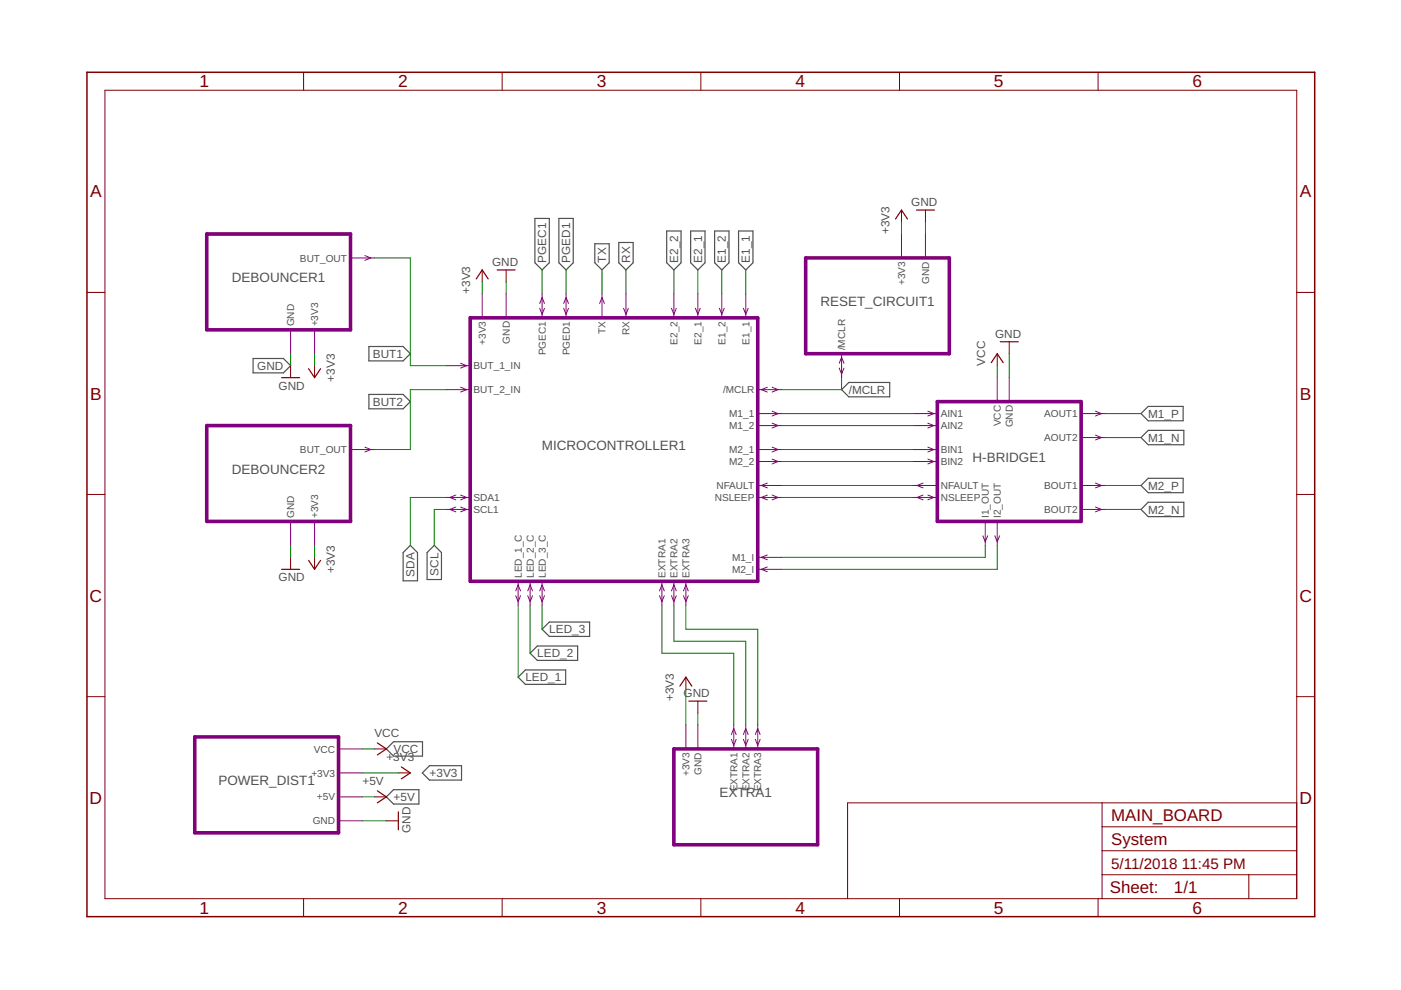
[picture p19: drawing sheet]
<svg xmlns="http://www.w3.org/2000/svg" width="297mm" height="210mm" viewBox="0 0 297 210" stroke-linecap="round" stroke-linejoin="round" font-family="sans-serif">
<defs><g id="words">
<g font-size="3.7" fill="#800000">
<text x="42.3" y="18.5">1</text>
<text x="84.4" y="18.5">2</text>
<text x="126.5" y="18.5">3</text>
<text x="168.6" y="18.5">4</text>
<text x="210.7" y="18.5">5</text>
<text x="252.9" y="18.5">6</text>
<text x="19.1" y="41.9">A</text>
<text x="275.6" y="41.9">A</text>
<text x="19.1" y="84.7">B</text>
<text x="275.6" y="84.7">B</text>
<text x="19" y="127.6">C</text>
<text x="275.5" y="127.6">C</text>
<text x="19" y="170.4">D</text>
<text x="275.5" y="170.4">D</text>
<text x="42.3" y="193.7">1</text>
<text x="84.4" y="193.7">2</text>
<text x="126.5" y="193.7">3</text>
<text x="168.6" y="193.7">4</text>
<text x="210.7" y="193.7">5</text>
<text x="252.9" y="193.7">6</text>
</g>
<g font-size="3.6" fill="#800000">
<text x="235.6" y="174">MAIN_BOARD</text>
<text x="235.6" y="179.1">System</text>
<text x="235.3" y="189.4">Sheet:</text>
<text x="248.9" y="189.3">1/1</text>
</g>
<g font-size="3.2" fill="#800000">
<text x="235.6" y="184.2">5/11/2018</text>
<text x="250.6" y="184.2">11:45 PM</text>
</g>
<g font-size="2.9" fill="#505050">
<text x="49.2" y="59.8">DEBOUNCER1</text>
<text x="173.9" y="64.8">RESET_CIRCUIT1</text>
<text x="114.9" y="95.3">MICROCONTROLLER1</text>
<text x="49.2" y="100.4">DEBOUNCER2</text>
<text x="206.2" y="97.9">H-BRIDGE1</text>
<text x="46.3" y="166.4">POWER_DIST1</text>
<text x="152.6" y="169">EXTRA1</text>
</g>
<g font-size="2.5" fill="#505050">
<text x="193.2" y="43.8">GND</text>
<text x="188.6" y="49.6" transform="rotate(-90 188.6 49.6)">+3V3</text>
<text x="104.3" y="56.5">GND</text>
<text x="115.8" y="55.7" transform="rotate(-90 115.8 55.7)">PGEC1</text>
<text x="120.9" y="55.7" transform="rotate(-90 120.9 55.7)">PGED1</text>
<text x="128.5" y="55.7" transform="rotate(-90 128.5 55.7)">TX</text>
<text x="133.6" y="55.7" transform="rotate(-90 133.6 55.7)">RX</text>
<text x="143.8" y="55.7" transform="rotate(-90 143.8 55.7)">E2_2</text>
<text x="148.8" y="55.7" transform="rotate(-90 148.8 55.7)">E2_1</text>
<text x="153.9" y="55.7" transform="rotate(-90 153.9 55.7)">E1_2</text>
<text x="159" y="55.7" transform="rotate(-90 159 55.7)">E1_1</text>
<text x="99.7" y="62.3" transform="rotate(-90 99.7 62.3)">+3V3</text>
<text x="211" y="71.7">GND</text>
<text x="79.1" y="75.9">BUT1</text>
<text x="208.9" y="77.5" transform="rotate(-90 208.9 77.5)">VCC</text>
<text x="54.5" y="78.4">GND</text>
<text x="59.1" y="82.6">GND</text>
<text x="71" y="80.9" transform="rotate(-90 71 80.9)">+3V3</text>
<text x="180" y="83.5">/MCLR</text>
<text x="79.1" y="86">BUT2</text>
<text x="243.4" y="88.6">M1_P</text>
<text x="243.4" y="93.7">M1_N</text>
<text x="243.4" y="103.8">M2_P</text>
<text x="243.4" y="108.9">M2_N</text>
<text x="59.1" y="123.3">GND</text>
<text x="71" y="121.6" transform="rotate(-90 71 121.6)">+3V3</text>
<text x="87.9" y="122.3" transform="rotate(-90 87.9 122.3)">SDA</text>
<text x="93" y="122" transform="rotate(-90 93 122)">SCL</text>
<text x="116.5" y="134.3">LED_3</text>
<text x="113.9" y="139.4">LED_2</text>
<text x="111.4" y="144.5">LED_1</text>
<text x="142.9" y="148.6" transform="rotate(-90 142.9 148.6)">+3V3</text>
<text x="144.9" y="147.9">GND</text>
<text x="79.4" y="156.3">VCC</text>
<text x="81.9" y="161.3">+3V3</text>
<text x="83.4" y="159.7">VCC</text>
<text x="76.8" y="166.4">+5V</text>
<text x="91.1" y="164.8">+3V3</text>
<text x="83.4" y="169.8">+5V</text>
<text x="87" y="176.6" transform="rotate(-90 87 176.6)">GND</text>
</g>
<g font-size="2.1" fill="#505050">
<text x="63.6" y="55.5">BUT_OUT</text>
<text x="191.9" y="60.4" transform="rotate(-90 191.9 60.4)">+3V3</text>
<text x="197" y="60.2" transform="rotate(-90 197 60.2)">GND</text>
<text x="62.4" y="69.2" transform="rotate(-90 62.4 69.2)">GND</text>
<text x="67.4" y="69.2" transform="rotate(-90 67.4 69.2)">+3V3</text>
<text x="128.4" y="70.8" transform="rotate(-90 128.4 70.8)">TX</text>
<text x="133.5" y="71.1" transform="rotate(-90 133.5 71.1)">RX</text>
<text x="103" y="73.1" transform="rotate(-90 103 73.1)">+3V3</text>
<text x="108.1" y="72.9" transform="rotate(-90 108.1 72.9)">GND</text>
<text x="115.7" y="75.3" transform="rotate(-90 115.7 75.3)">PGEC1</text>
<text x="120.8" y="75.3" transform="rotate(-90 120.8 75.3)">PGED1</text>
<text x="143.6" y="73.1" transform="rotate(-90 143.6 73.1)">E2_2</text>
<text x="148.7" y="73.1" transform="rotate(-90 148.7 73.1)">E2_1</text>
<text x="153.8" y="73.1" transform="rotate(-90 153.8 73.1)">E1_2</text>
<text x="158.9" y="73.1" transform="rotate(-90 158.9 73.1)">E1_1</text>
<text x="179.2" y="74.3" transform="rotate(-90 179.2 74.3)">/MCLR</text>
<text x="100.4" y="83.4">BUT_2_IN</text>
<text x="100.4" y="78.3">BUT_1_IN</text>
<text x="153.3" y="83.4">/MCLR</text>
<text x="154.6" y="88.5">M1_1</text>
<text x="199.5" y="88.5">AIN1</text>
<text x="221.4" y="88.5">AOUT1</text>
<text x="154.6" y="91">M1_2</text>
<text x="199.5" y="91">AIN2</text>
<text x="212.2" y="90.4" transform="rotate(-90 212.2 90.4)">VCC</text>
<text x="214.7" y="90.6" transform="rotate(-90 214.7 90.6)">GND</text>
<text x="221.4" y="93.5">AOUT2</text>
<text x="63.6" y="96.1">BUT_OUT</text>
<text x="154.6" y="96.1">M2_1</text>
<text x="154.6" y="98.6">M2_2</text>
<text x="199.5" y="96.1">BIN1</text>
<text x="199.5" y="98.6">BIN2</text>
<text x="100.4" y="106.2">SDA1</text>
<text x="151.5" y="106.2">NSLEEP</text>
<text x="151.9" y="103.7">NFAULT</text>
<text x="199.5" y="103.7">NFAULT</text>
<text x="199.5" y="106.2">NSLEEP</text>
<text x="221.4" y="103.7">BOUT1</text>
<text x="62.4" y="109.8" transform="rotate(-90 62.4 109.8)">GND</text>
<text x="67.4" y="109.8" transform="rotate(-90 67.4 109.8)">+3V3</text>
<text x="100.4" y="108.8">SCL1</text>
<text x="209.7" y="109.8" transform="rotate(-90 209.7 109.8)">I1_OUT</text>
<text x="212.2" y="109.8" transform="rotate(-90 212.2 109.8)">I2_OUT</text>
<text x="221.4" y="108.8">BOUT2</text>
<text x="155.2" y="118.9">M1_I</text>
<text x="110.6" y="122.5" transform="rotate(-90 110.6 122.5)">LED_1_C</text>
<text x="113.2" y="122.5" transform="rotate(-90 113.2 122.5)">LED_2_C</text>
<text x="115.7" y="122.5" transform="rotate(-90 115.7 122.5)">LED_3_C</text>
<text x="141.1" y="122.5" transform="rotate(-90 141.1 122.5)">EXTRA1</text>
<text x="143.6" y="122.5" transform="rotate(-90 143.6 122.5)">EXTRA2</text>
<text x="146.2" y="122.5" transform="rotate(-90 146.2 122.5)">EXTRA3</text>
<text x="155.2" y="121.5">M2_I</text>
<text x="66.5" y="159.6">VCC</text>
<text x="66" y="164.6">+3V3</text>
<text x="146.2" y="164.6" transform="rotate(-90 146.2 164.6)">+3V3</text>
<text x="148.7" y="164.3" transform="rotate(-90 148.7 164.3)">GND</text>
<text x="156.3" y="167.8" transform="rotate(-90 156.3 167.8)">EXTRA1</text>
<text x="158.9" y="167.8" transform="rotate(-90 158.9 167.8)">EXTRA2</text>
<text x="161.4" y="167.8" transform="rotate(-90 161.4 167.8)">EXTRA3</text>
<text x="67.2" y="169.7">+5V</text>
<text x="66.3" y="174.8">GND</text>
</g>
</g></defs>
<g fill="none" stroke="#505050" stroke-width=".25">
<path d="M113.4 46.3h3.1v9.4l-1.6 1.5-1.5-1.5zM118.5 46.3h3v9.4l-1.5 1.5-1.5-1.5zM126.1 51.7h3.1v4l-1.6 1.5-1.5-1.5zM131.2 51.4h3v4.3l-1.5 1.5-1.5-1.5zM141.4 49h3v6.7l-1.5 1.5-1.5-1.5zM146.4 49h3.1v6.7l-1.5 1.5-1.6-1.5zM151.5 49h3.1v6.7l-1.6 1.5-1.5-1.5zM156.6 49h3v6.7l-1.5 1.5-1.5-1.5zM53.7 76h6.4l1.5 1.5-1.5 1.6h-6.4zM78.2 73.5h7.3l1.5 1.5-1.5 1.5h-7.3zM78.2 83.6h7.3l1.5 1.6-1.5 1.5h-7.3zM178.4 82.6l1.6-1.5h8.6v3h-8.6z"/>
<path d="M241.9 87.7l1.5-1.5h7.4v3h-7.4zM241.9 92.8l1.5-1.6h7.6v3.1h-7.6zM87 115.6l1.5 1.6v5.9h-3v-5.9zM92.1 115.6l1.5 1.6v5.7h-3v-5.7zM241.9 102.9l1.5-1.5h7.4v3.1h-7.4zM241.9 108l1.5-1.5h7.6v3h-7.6zM112.4 138.5l1.5-1.5h8.6v3h-8.6zM114.9 133.4l1.6-1.5h8.5v3h-8.5zM81.9 158.8l1.5-1.5h6.2v3h-6.2zM109.9 143.6l1.5-1.6h8.5v3.1h-8.5zM81.9 169l1.5-1.6h5.4v3.1h-5.4zM89.5 163.9l1.6-1.6h6.8v3.1h-6.8z"/>
</g>
<g fill="none" stroke="#800000" stroke-width=".25">
<path d="M101 59.1l1.2-1.9 1.3 1.9M105.4 57.2h3.8M189.9 46.4l1.2-1.9 1.3 1.9M194.3 44.5h3.8M65.4 78.2l1.3 1.9 1.3-1.9M210.2 76.9l1.2-1.9 1.3 1.9M212.1 72.5h3.8M59.7 80.1h3.8M65.4 118.8l1.3 1.9 1.3-1.9M59.7 120.7h3.8M80 157.5l1.9 1.3-1.9 1.3M144.1 145.5l1.3-1.9 1.3 1.9"/>
<path d="M146 148.7h3.9M80 167.7l1.9 1.3-1.9 1.2M84.5 172.1v3.8M85.1 162.6l1.9 1.3-1.9 1.2"/>
</g>
<g fill="none" stroke="#800000" stroke-width=".21">
<path d="M22.2 19.1h252.7v171.4h-252.7zM64.4 15.3v3.8M106.5 15.3v3.8M148.6 15.3v3.8M190.7 15.3v3.8M232.8 15.3v3.8M102.2 57.2v2.6M107.3 57.2v2.6M191.1 44.5v2.6M196.2 44.5v2.6M18.4 62h3.8M61.6 77.5v2.6"/>
<path d="M66.7 77.5v2.6M211.4 75v2.5M214 72.5v2.5M274.9 62h3.8M18.4 104.8h3.8M61.6 118.2v2.5M66.7 118.2v2.5M274.9 104.8h3.8M18.4 147.7h3.8M79.4 158.8h2.5M145.4 143.6v2.5M148 148.7v2.5"/>
<path d="M274.9 147.7h3.8M79.4 169h2.5M81.9 174h2.6M84.5 163.9h2.5M233.7 170.2v20.3M233.7 175.3h41.2M274.9 170.2h-95.2v20.3M64.4 190.5v3.9M106.5 190.5v3.9M148.6 190.5v3.9M190.7 190.5v3.9M232.8 190.5v3.9"/>
<path d="M233.7 185.5h41.2M233.7 180.4h41.2M264.8 185.5v5"/>
</g>
<path d="M18.4 15.3h260.3v179.1h-260.3z" fill="none" stroke="#800000" stroke-width=".32"/>
<g fill="none" stroke="#008000" stroke-width=".21">
<path d="M79.4 54.7h7.6v22.8h7.6M102.2 59.8v2.5M107.3 59.8v2.5M114.9 57.2v5.1M120 57.2v5.1M127.6 57.2v5.1M132.7 57.2v5.1M142.9 57.2v5.1M148 57.2v5.1M153 57.2v5.1M158.1 57.2v5.1M191.1 47.1v2.5"/>
<path d="M196.2 47.1v2.5M61.6 75v2.5M66.7 75v2.5M211.4 77.5v2.6M214 75v5.1M94.6 82.6h-7.6v12.7h-7.6M165.7 87.7h28M165.7 90.2h28M165.7 95.3h28M165.7 97.9h28M178.4 80.1v2.5h-12.7M234.3 87.7h7.6"/>
<path d="M234.3 92.8h7.6M61.6 115.6v2.6M66.7 115.6v2.6M94.6 108h-2.5v7.6M94.6 105.5h-7.6v10.1M165.7 102.9h28M165.7 105.5h28M208.9 115.6v2.6h-43.2M211.4 115.6v5.1h-45.7M234.3 102.9h7.6M234.3 108h7.6M109.9 128.3v15.3"/>
<path d="M112.4 128.3v10.2M114.9 128.3v5.1M140.3 128.3v10.2h15.3v15.2M142.9 128.3v7.7h15.2v17.7M145.4 128.3v5.1h15.3v20.3M76.9 158.8h2.5M145.4 146.1v7.6M148 151.2v2.5M76.9 174h5M76.9 169h2.5M76.9 163.9h7.6"/>
</g>
<path d="M43.8 49.6h30.5v20.3h-30.5zM170.8 54.7h30.5v20.3h-30.5zM99.7 67.4h61v55.9h-61zM43.8 90.2h30.5v20.4h-30.5zM198.7 85.2h30.5v25.4h-30.5zM41.3 156.3h30.5v20.3h-30.5zM142.9 158.8h30.5v20.3h-30.5z" fill="none" stroke="#800080" stroke-width=".76"/>
<g fill="none" stroke="#800080" stroke-width=".21">
<path d="M74.3 54.7h5.1M77.4 54.2l1.2 .5-1.2 .5M191.1 49.6v5.1M196.2 49.6v5.1M61.6 69.9v5.1M66.7 69.9v5.1M94.6 77.5h5.1M97.7 77l1.2 .5-1.2 .5M102.2 62.3v5.1M107.3 62.3v5.1M114.4 65.4l.5 1.2 .5-1.2M114.4 64.3l.5-1.2 .5 1.2"/>
<path d="M114.9 62.3v5.1M119.5 65.4l.5 1.2 .5-1.2M119.5 64.3l.5-1.2 .5 1.2M120 62.3v5.1M127.1 64.3l.5-1.2 .5 1.2M127.6 62.3v5.1M132.2 65.4l.5 1.2 .5-1.2M132.7 62.3v5.1M142.4 65.4l.5 1.2 .5-1.2M142.9 62.3v5.1M147.4 65.4l.6 1.2 .5-1.2M148 62.3v5.1"/>
<path d="M152.5 65.4l.5 1.2 .5-1.2M153 62.3v5.1M157.6 65.4l.5 1.2 .5-1.2M158.1 62.3v5.1M177.9 77l.5-1.2 .5 1.2M177.9 78l.5 1.3 .5-1.3M178.4 75v5.1M74.3 95.3h5.1M77.4 94.8l1.2 .5-1.2 .5M94.6 82.6h5.1M97.7 82.1l1.2 .5-1.2 .5M160.7 95.3h5"/>
<path d="M160.7 87.7h5M160.7 90.2h5M160.7 97.9h5M160.7 82.6h5M162.7 82.1l-1.3 .5 1.3 .5M163.7 87.2l1.3 .5-1.3 .5M163.7 89.7l1.3 .5-1.3 .5M163.7 94.8l1.3 .5-1.3 .5M163.7 97.3l1.3 .6-1.3 .5M163.7 82.1l1.3 .5-1.3 .5M193.7 95.3h5M193.7 87.7h5"/>
<path d="M193.7 90.2h5M193.7 97.9h5M196.7 87.2l1.3 .5-1.3 .5M196.7 89.7l1.3 .5-1.3 .5M196.7 94.8l1.3 .5-1.3 .5M196.7 97.3l1.3 .6-1.3 .5M211.4 80.1v5.1M214 80.1v5.1M229.2 87.7h5.1M229.2 92.8h5.1M232.3 87.2l1.2 .5-1.2 .5M232.3 92.3l1.2 .5-1.2 .5"/>
<path d="M61.6 110.6v5M66.7 110.6v5M94.6 105.5h5.1M94.6 108h5.1M96.6 105l-1.2 .5 1.2 .5M96.6 107.5l-1.2 .5 1.2 .5M97.7 105l1.2 .5-1.2 .5M97.7 107.5l1.2 .5-1.2 .5M160.7 102.9h5M160.7 105.5h5M160.7 118.2h5M162.7 102.4l-1.3 .5 1.3 .5"/>
<path d="M162.7 105l-1.3 .5 1.3 .5M162.7 117.7l-1.3 .5 1.3 .5M163.7 105l1.3 .5-1.3 .5M193.7 102.9h5M193.7 105.5h5M195.7 102.4l-1.3 .5 1.3 .5M195.7 105l-1.3 .5 1.3 .5M196.7 105l1.3 .5-1.3 .5M208.4 113.6l.5 1.3 .5-1.3M208.9 110.6v5M210.9 113.6l.5 1.3 .5-1.3M211.4 110.6v5"/>
<path d="M229.2 102.9h5.1M229.2 108h5.1M232.3 102.4l1.2 .5-1.2 .5M232.3 107.5l1.2 .5-1.2 .5M109.3 125.3l.6-1.3 .5 1.3M109.3 126.3l.6 1.3 .5-1.3M109.9 123.3v5M111.9 125.3l.5-1.3 .5 1.3M111.9 126.3l.5 1.3 .5-1.3M112.4 123.3v5M114.4 125.3l.5-1.3 .5 1.3M114.4 126.3l.5 1.3 .5-1.3"/>
<path d="M114.9 123.3v5M139.8 125.3l.5-1.3 .5 1.3M139.8 126.3l.5 1.3 .5-1.3M140.3 123.3v5M142.4 125.3l.5-1.3 .5 1.3M142.4 126.3l.5 1.3 .5-1.3M142.9 123.3v5M144.9 125.3l.5-1.3 .5 1.3M144.9 126.3l.5 1.3 .5-1.3M145.4 123.3v5M160.7 120.7h5M162.7 120.2l-1.3 .5 1.3 .5"/>
<path d="M71.8 158.8h5.1M145.4 153.7v5.1M148 153.7v5.1M155.1 156.8l.5 1.2 .5-1.2M155.1 155.7l.5-1.2 .5 1.2M155.6 153.7v5.1M157.6 156.8l.5 1.2 .5-1.2M157.6 155.7l.5-1.2 .5 1.2M158.1 153.7v5.1M160.1 156.8l.6 1.2 .5-1.2M160.1 155.7l.6-1.2 .5 1.2M160.7 153.7v5.1"/>
<path d="M71.8 163.9h5.1M71.8 169h5.1M71.8 174h5.1"/>
</g>
<use href="#words"/>
</svg>
